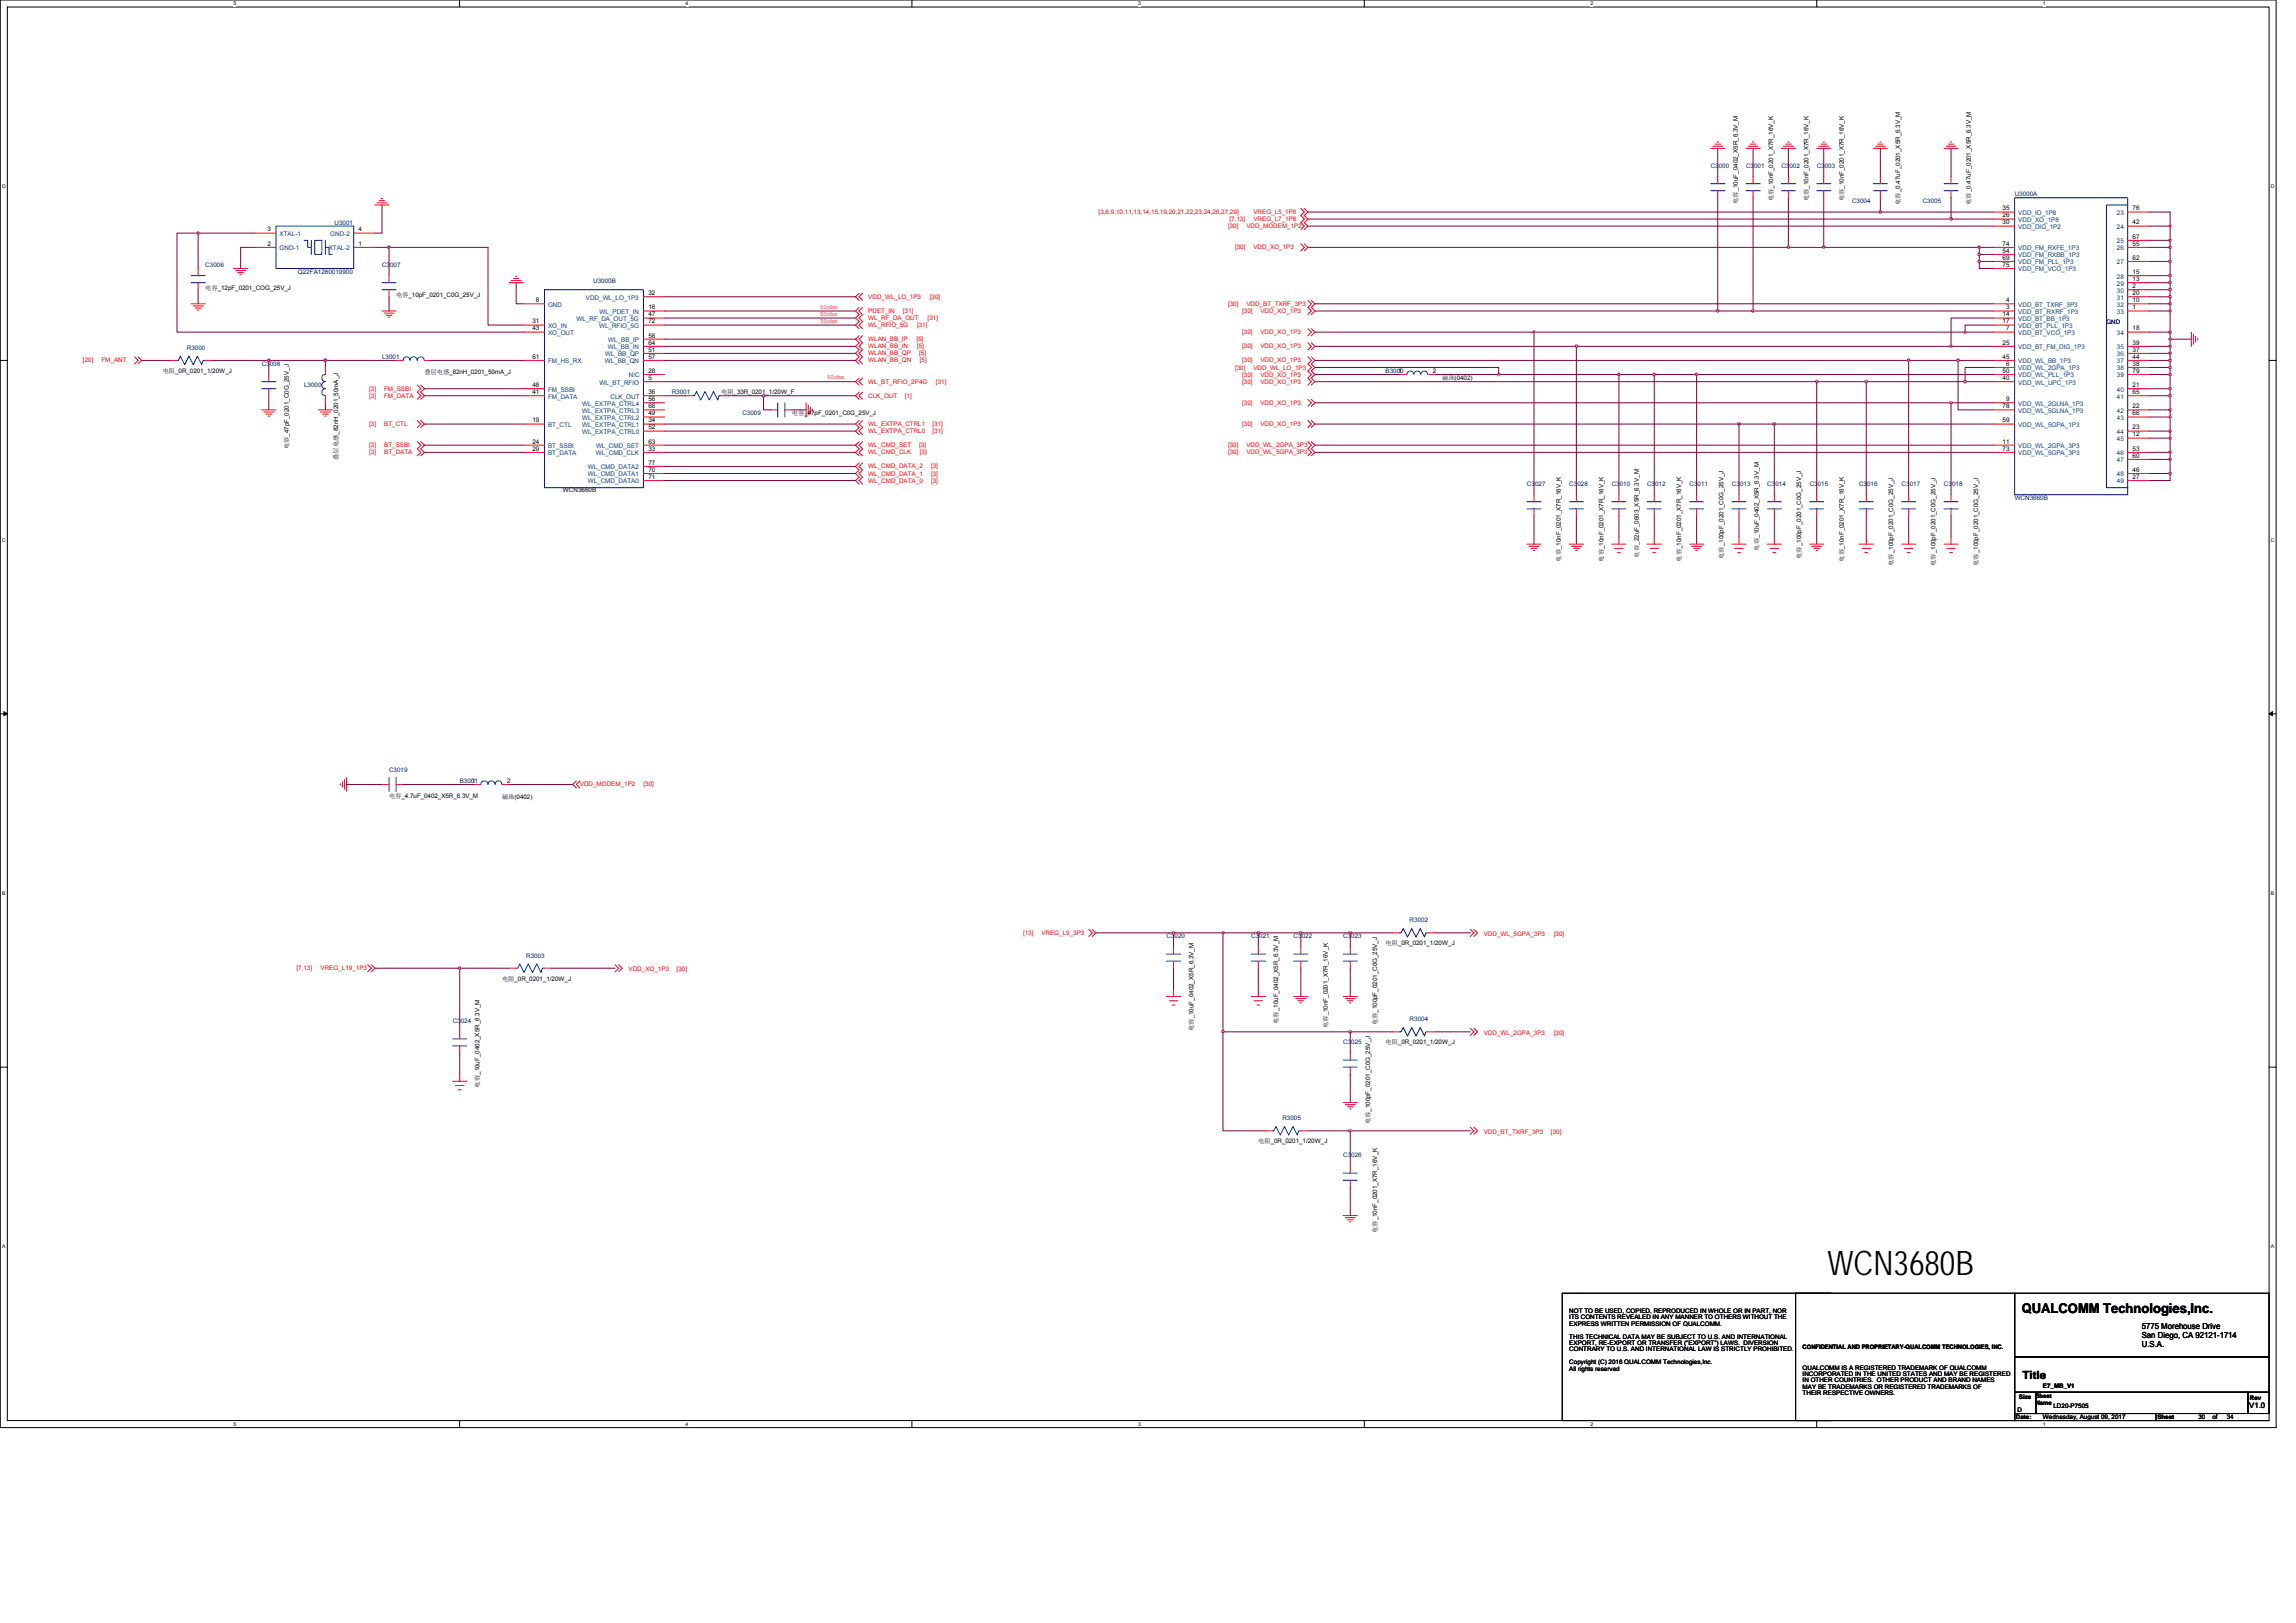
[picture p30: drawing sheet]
<svg xmlns="http://www.w3.org/2000/svg" width="297mm" height="210mm" viewBox="0 0 297 210" stroke-linecap="round" stroke-linejoin="round" font-family="sans-serif">
<defs><g id="words">
<text font-size="4.4" x="236.4" y="165">WCN3680B</text>
<text font-size="1.7" x="261.6" y="169.9">QUALCOMM Technologies,Inc.</text>
<text font-size="1.5" x="261.6" y="178.4">Title</text>
<g font-size="1.1">
<text x="277.1" y="172">5775 Morehouse Drive</text>
<text x="277.1" y="173.1">San Diego, CA 92121-1714</text>
<text x="277.1" y="174.2">U.S.A.</text>
</g>
<text font-size="1" x="291" y="182.2">V1.0</text>
<g font-size=".8" fill="#000080">
<text x="221.3" y="21.7">C3000</text>
<text x="225.9" y="21.7">C3001</text>
<text x="230.5" y="21.7">C3002</text>
<text x="235" y="21.7">C3003</text>
<text x="43.3" y="29.1">U3001</text>
<text x="239.6" y="26.3">C3004</text>
<text x="248.7" y="26.3">C3005</text>
<text x="260.6" y="25.4">U3000A</text>
<text x="26.6" y="34.5">C3006</text>
<text x="38.5" y="35.5">Q22FA1280019900</text>
<text x="49.4" y="34.5">C3007</text>
<text x="76.7" y="36.6">U3000B</text>
<text x="24.2" y="45.3">R3000</text>
<text x="33.9" y="47.3">C3008</text>
<text x="49.4" y="46.4">L3001</text>
<text x="39.3" y="50.1">L3000</text>
<text x="86.9" y="51">R3001</text>
<text x="96.1" y="53.7">C3009</text>
<text x="179.3" y="48.3">B3000</text>
<text x="197.5" y="62.9">C3027</text>
<text x="203" y="62.9">C3028</text>
<text x="208.5" y="62.9">C3010</text>
<text x="213.1" y="62.9">C3012</text>
<text x="218.6" y="62.9">C3011</text>
<text x="224.1" y="62.9">C3013</text>
<text x="228.6" y="62.9">C3014</text>
<text x="234.1" y="62.9">C3015</text>
<text x="240.5" y="62.9">C3016</text>
<text x="246" y="62.9">C3017</text>
<text x="251.5" y="62.9">C3018</text>
<text x="260.6" y="64.7">WCN3660B</text>
<text x="50.3" y="99.9">C3019</text>
<text x="59.5" y="101.3">B3001</text>
<text x="182.4" y="119.3">R3002</text>
<text x="68.1" y="123.9">R3003</text>
<text x="150.9" y="121.4">C3020</text>
<text x="161.9" y="121.4">C3021</text>
<text x="167.4" y="121.4">C3022</text>
<text x="173.8" y="121.4">C3023</text>
<text x="58.6" y="132.4">C3024</text>
<text x="173.8" y="135.1">C3025</text>
<text x="182.4" y="132.1">R3004</text>
<text x="165.9" y="144.9">R3005</text>
<text x="173.8" y="149.8">C3026</text>
</g>
<g font-size=".8">
<text x="34.6" y="30">3</text>
<text x="46.4" y="30">4</text>
<text x="224.8" y="26.4" transform="rotate(-90 224.8 26.4)">电容_10uF_0402_X5R_6.3V_M</text>
<text x="229.4" y="26.1" transform="rotate(-90 229.4 26.1)">电容_10nF_0201_X7R_16V_K</text>
<text x="234" y="26.1" transform="rotate(-90 234 26.1)">电容_10nF_0201_X7R_16V_K</text>
<text x="238.5" y="26.1" transform="rotate(-90 238.5 26.1)">电容_10nF_0201_X7R_16V_K</text>
<text x="245.8" y="26.5" transform="rotate(-90 245.8 26.5)">电容_0.47uF_0201_X5R_6.3V_M</text>
<text x="255" y="26.5" transform="rotate(-90 255 26.5)">电容_0.47uF_0201_X5R_6.3V_M</text>
<text x="259.1" y="28.1">26</text>
<text x="259.1" y="29">30</text>
<text x="259.1" y="27.2">35</text>
<text x="275.9" y="29">42</text>
<text x="275.9" y="27.2">76</text>
<text x="34.6" y="31.8">2</text>
<text x="46.4" y="31.8">1</text>
<text x="259.1" y="32.7">54</text>
<text x="259.1" y="33.6">69</text>
<text x="259.1" y="31.8">74</text>
<text x="259.1" y="34.5">75</text>
<text x="275.9" y="35.5">15</text>
<text x="275.9" y="31.8">55</text>
<text x="275.9" y="33.6">62</text>
<text x="275.9" y="30.9">67</text>
<text x="26.6" y="37.5">电容_12pF_0201_COG_25V_J</text>
<text x="51.2" y="38.4">电容_10pF_0201_C0G_25V_J</text>
<text x="68.9" y="41.8">31</text>
<text x="69.3" y="39.1">8</text>
<text x="83.9" y="40.9">47</text>
<text x="83.9" y="40">16</text>
<text x="83.9" y="41.8">72</text>
<text x="83.9" y="38.2">32</text>
<text x="259.1" y="40.9">14</text>
<text x="259.1" y="41.8">17</text>
<text x="259.5" y="40">3</text>
<text x="259.5" y="39.1">4</text>
<text x="275.9" y="40">1</text>
<text x="275.9" y="37.3">2</text>
<text x="275.9" y="39.1">10</text>
<text x="275.9" y="36.4">13</text>
<text x="275.9" y="38.2">20</text>
<text x="68.9" y="42.8">43</text>
<text x="68.9" y="46.4">61</text>
<text x="83.9" y="43.7">58</text>
<text x="83.9" y="46.4">57</text>
<text x="83.9" y="45.5">51</text>
<text x="83.9" y="44.6">64</text>
<text x="259.1" y="44.6">25</text>
<text x="259.1" y="46.4">45</text>
<text x="259.5" y="47.3">6</text>
<text x="259.5" y="42.8">7</text>
<text x="275.9" y="42.8">18</text>
<text x="275.9" y="45.5">37</text>
<text x="275.9" y="47.3">38</text>
<text x="275.9" y="44.6">39</text>
<text x="275.9" y="46.4">44</text>
<text x="21.1" y="48.3">电阻_0R_0201_1/20W_J</text>
<text x="54.9" y="48.5">叠层电感_82nH_0201_50mA_J</text>
<text x="68.9" y="51">41</text>
<text x="68.9" y="50.1">48</text>
<text x="83.9" y="49.2">5</text>
<text x="83.9" y="53.7">49</text>
<text x="83.9" y="51.9">56</text>
<text x="83.9" y="52.8">68</text>
<text x="83.9" y="51">36</text>
<text x="83.9" y="48.2">28</text>
<text x="93.3" y="51">电阻_33R_0201_1/20W_F</text>
<text x="102.4" y="53.7">电容_47pF_0201_C0G_25V_J</text>
<text x="180.9" y="48.2">1</text>
<text x="185.4" y="48.2">2</text>
<text x="186.6" y="49.2">磁珠(0402)</text>
<text x="259.1" y="49.2">40</text>
<text x="259.1" y="48.2">50</text>
<text x="259.1" y="52.8">78</text>
<text x="259.5" y="51.9">9</text>
<text x="275.9" y="50.1">21</text>
<text x="275.9" y="52.8">22</text>
<text x="275.9" y="51">65</text>
<text x="275.9" y="53.7">66</text>
<text x="275.9" y="48.2">79</text>
<text x="37.4" y="58.1" transform="rotate(-90 37.4 58.1)">电容_47pF_0201_C0G_25V_J</text>
<text x="43.7" y="59.5" transform="rotate(-90 43.7 59.5)">叠层电感_82nH_0201_50mA_J</text>
<text x="68.9" y="54.7">19</text>
<text x="68.9" y="57.4">24</text>
<text x="68.9" y="58.3">29</text>
<text x="83.9" y="54.7">34</text>
<text x="83.9" y="55.6">52</text>
<text x="83.9" y="57.4">63</text>
<text x="83.9" y="58.3">33</text>
<text x="259.1" y="57.4">11</text>
<text x="259.1" y="54.7">59</text>
<text x="259.1" y="58.3">73</text>
<text x="275.9" y="56.5">12</text>
<text x="275.9" y="55.6">23</text>
<text x="275.9" y="58.3">53</text>
<text x="275.9" y="59.2">60</text>
<text x="72.8" y="63.6">WCN3660B</text>
<text x="83.9" y="61">70</text>
<text x="83.9" y="62">71</text>
<text x="83.9" y="60.1">77</text>
<text x="275.9" y="62">27</text>
<text x="275.9" y="61">46</text>
<text x="227.5" y="71.2" transform="rotate(-90 227.5 71.2)">电容_10uF_0402_X5R_6.3V_M</text>
<text x="201.9" y="72.7" transform="rotate(-90 201.9 72.7)">电容_10nF_0201_X7R_16V_K</text>
<text x="207.4" y="72.7" transform="rotate(-90 207.4 72.7)">电容_10nF_0201_X7R_16V_K</text>
<text x="212" y="72.1" transform="rotate(-90 212 72.1)">电容_22uF_0603_X5R_6.3V_M</text>
<text x="217.5" y="72.7" transform="rotate(-90 217.5 72.7)">电容_10nF_0201_X7R_16V_K</text>
<text x="223" y="72.3" transform="rotate(-90 223 72.3)">电容_100pF_0201_C0G_25V_J</text>
<text x="233" y="72.3" transform="rotate(-90 233 72.3)">电容_100pF_0201_C0G_25V_J</text>
<text x="238.5" y="72.7" transform="rotate(-90 238.5 72.7)">电容_10nF_0201_X7R_16V_K</text>
<text x="244.9" y="73.2" transform="rotate(-90 244.9 73.2)">电容_100pF_0201_C0G_25V_J</text>
<text x="250.4" y="73.2" transform="rotate(-90 250.4 73.2)">电容_100pF_0201_C0G_25V_J</text>
<text x="255.9" y="73.2" transform="rotate(-90 255.9 73.2)">电容_100pF_0201_C0G_25V_J</text>
<text x="61.1" y="101.3">1</text>
<text x="65.6" y="101.3">2</text>
<text x="50.3" y="103.2">电容_4.7uF_0402_X5R_6.3V_M</text>
<text x="65" y="103.3">磁珠(0402)</text>
<text x="179.3" y="122.3">电阻_0R_0201_1/20W_J</text>
<text x="65" y="126.9">电阻_0R_0201_1/20W_J</text>
<text x="154.4" y="133.4" transform="rotate(-90 154.4 133.4)">电容_10uF_0402_X5R_6.3V_M</text>
<text x="165.4" y="132.5" transform="rotate(-90 165.4 132.5)">电容_10uF_0402_X5R_6.3V_M</text>
<text x="171.8" y="133" transform="rotate(-90 171.8 133)">电容_10nF_0201_X7R_16V_K</text>
<text x="178.2" y="132.7" transform="rotate(-90 178.2 132.7)">电容_100pF_0201_C0G_25V_J</text>
<text x="179.3" y="135.1">电阻_0R_0201_1/20W_J</text>
<text x="62" y="140.7" transform="rotate(-90 62 140.7)">电容_10uF_0402_X5R_6.3V_M</text>
<text x="162.8" y="147.9">电阻_0R_0201_1/20W_J</text>
<text x="177.2" y="145.5" transform="rotate(-90 177.2 145.5)">电容_100pF_0201_C0G_25V_J</text>
<text x="178.2" y="159.6" transform="rotate(-90 178.2 159.6)">电容_10nF_0201_X7R_16V_K</text>
<text x="203" y="169.9">NOT TO BE USED, COPIED, REPRODUCED IN WHOLE OR IN PART, NOR</text>
<text x="203" y="170.7">ITS CONTENTS REVEALED IN ANY MANNER TO OTHERS WITHOUT THE</text>
<text x="203" y="171.5">EXPRESS WRITTEN PERMISSION OF QUALCOMM.</text>
<text x="203" y="173.2">THIS TECHNICAL DATA MAY BE SUBJECT TO U.S. AND INTERNATIONAL</text>
<text x="203" y="174">EXPORT, RE-EXPORT OR TRANSFER (&quot;EXPORT&quot;) LAWS. DIVERSION</text>
<text x="203" y="174.8">CONTRARY TO U.S. AND INTERNATIONAL LAW IS STRICTLY PROHIBITED.</text>
<text x="203" y="176.5">Copyright (C) 2016 QUALCOMM Technologies,Inc.</text>
<text x="203" y="177.3">All rights reserved</text>
<text x="233.2" y="174.5">CONFIDENTIAL AND PROPRIETARY-QUALCOMM TECHNOLOGIES, INC.</text>
<text x="233.2" y="177.2">QUALCOMM IS A REGISTERED TRADEMARK OF QUALCOMM</text>
<text x="233.2" y="178">INCORPORATED IN THE UNITED STATES AND MAY BE REGISTERED</text>
<text x="233.2" y="178.8">IN OTHER COUNTRIES. OTHER PRODUCT AND BRAND NAMES</text>
<text x="233.2" y="179.7">MAY BE TRADEMARKS OR REGISTERED TRADEMARKS OF</text>
<text x="264.3" y="179.5">E7_MB_V1</text>
<text x="233.2" y="180.5">THEIR RESPECTIVE OWNERS.</text>
<text x="260.8" y="183.6">Date:</text>
<text x="261" y="182.7">D</text>
<text x="261.2" y="181">Size</text>
<text x="263.4" y="180.9">Sheet</text>
<text x="263.4" y="181.7">Name</text>
<text x="264.3" y="183.6">Wednesday, August 09, 2017</text>
<text x="265.7" y="182.2">LD20-P7505</text>
<text x="279.1" y="183.6">Sheet</text>
<text x="284.4" y="183.6">30</text>
<text x="286.2" y="183.6">of</text>
<text x="288.1" y="183.6">34</text>
<text x="291.1" y="181.1">Rev</text>
</g>
<g font-size=".8" fill="#f00">
<text x="142.1" y="27.7">[3,6,9,10,11,13,14,15,19,20,21,22,23,24,26,27,29]</text>
<text x="158.9" y="29.5">[30]</text>
<text x="159" y="28.6">[7,13]</text>
<text x="161.2" y="29.5">VDD_MODEM_1P2</text>
<text x="162.2" y="27.7">VREG_L5_1P8</text>
<text x="162.2" y="28.6">VREG_L7_1P8</text>
<text x="159.8" y="32.3">[30]</text>
<text x="162.2" y="32.3">VDD_XO_1P3</text>
<text x="106.1" y="40.9">50ohm</text>
<text x="106.1" y="39.9">50ohm</text>
<text x="106.1" y="41.8">50ohm</text>
<text x="112.3" y="38.7">VDD_WL_LO_1P3</text>
<text x="112.3" y="40.5">PDET_IN</text>
<text x="112.3" y="41.4">WL_RF_DA_OUT</text>
<text x="116.8" y="40.5">[31]</text>
<text x="120" y="41.4">[31]</text>
<text x="120.3" y="38.7">[30]</text>
<text x="158.9" y="39.6">[30]</text>
<text x="160.7" y="40.5">[30]</text>
<text x="161.2" y="39.6">VDD_BT_TXRF_3P3</text>
<text x="163.1" y="40.5">VDD_XO_1P3</text>
<text x="10.7" y="46.9">[20]</text>
<text x="13.1" y="46.9">FM_ANT</text>
<text x="112.3" y="42.3">WL_RFIO_5G</text>
<text x="112.3" y="44.2">WLAN_BB_IP</text>
<text x="112.3" y="45.1">WLAN_BB_IN</text>
<text x="112.3" y="46">WLAN_BB_QP</text>
<text x="112.3" y="46.9">WLAN_BB_QN</text>
<text x="118.6" y="44.2">[5]</text>
<text x="118.6" y="45.1">[5]</text>
<text x="118.6" y="42.3">[31]</text>
<text x="118.9" y="46">[5]</text>
<text x="119" y="46.9">[5]</text>
<text x="159.8" y="47.8">[30]</text>
<text x="160.7" y="43.2">[30]</text>
<text x="160.7" y="45.1">[30]</text>
<text x="160.7" y="46.9">[30]</text>
<text x="162.2" y="47.8">VDD_WL_LO_1P3</text>
<text x="163.1" y="43.2">VDD_XO_1P3</text>
<text x="163.1" y="45.1">VDD_XO_1P3</text>
<text x="163.1" y="46.9">VDD_XO_1P3</text>
<text x="47.8" y="50.5">[3]</text>
<text x="47.8" y="51.5">[3]</text>
<text x="49.7" y="50.5">FM_SSBI</text>
<text x="49.7" y="51.5">FM_DATA</text>
<text x="107" y="49.1">50ohm</text>
<text x="112.3" y="49.6">WL_BT_RFIO_2P4G</text>
<text x="112.3" y="51.5">CLK_OUT</text>
<text x="117.1" y="51.5">[1]</text>
<text x="121.1" y="49.6">[31]</text>
<text x="160.7" y="49.6">[30]</text>
<text x="160.7" y="48.7">[30]</text>
<text x="160.7" y="52.4">[30]</text>
<text x="163.1" y="49.6">VDD_XO_1P3</text>
<text x="163.1" y="48.7">VDD_XO_1P3</text>
<text x="163.1" y="52.4">VDD_XO_1P3</text>
<text x="47.8" y="55.1">[3]</text>
<text x="47.8" y="57.9">[3]</text>
<text x="47.8" y="58.8">[3]</text>
<text x="49.7" y="55.1">BT_CTL</text>
<text x="49.7" y="57.9">BT_SSBI</text>
<text x="49.7" y="58.8">BT_DATA</text>
<text x="112.3" y="55.1">WL_EXTPA_CTRL1</text>
<text x="112.3" y="56">WL_EXTPA_CTRL0</text>
<text x="112.3" y="57.9">WL_CMD_SET</text>
<text x="112.3" y="58.8">WL_CMD_CLK</text>
<text x="118.9" y="57.9">[3]</text>
<text x="119" y="58.8">[3]</text>
<text x="120.6" y="55.1">[31]</text>
<text x="120.6" y="56">[31]</text>
<text x="158.9" y="57.9">[30]</text>
<text x="158.9" y="58.8">[30]</text>
<text x="160.7" y="55.1">[30]</text>
<text x="161.2" y="57.9">VDD_WL_2GPA_3P3</text>
<text x="161.2" y="58.8">VDD_WL_5GPA_3P3</text>
<text x="163.1" y="55.1">VDD_XO_1P3</text>
<text x="112.3" y="60.6">WL_CMD_DATA_2</text>
<text x="112.3" y="61.5">WL_CMD_DATA_1</text>
<text x="112.3" y="62.4">WL_CMD_DATA_0</text>
<text x="120.5" y="60.6">[3]</text>
<text x="120.5" y="61.5">[3]</text>
<text x="120.5" y="62.4">[3]</text>
<text x="75" y="101.7">VDD_MODEM_1P2</text>
<text x="83.2" y="101.7">[30]</text>
<text x="38.4" y="125.5">[7,13]</text>
<text x="41.5" y="125.5">VREG_L19_1P3</text>
<text x="81.3" y="125.6">VDD_XO_1P3</text>
<text x="87.5" y="125.6">[30]</text>
<text x="132.4" y="121">[13]</text>
<text x="134.7" y="121">VREG_L9_3P3</text>
<text x="192" y="121.1">VDD_WL_5GPA_3P3</text>
<text x="201" y="121.1">[30]</text>
<text x="192" y="133.9">VDD_WL_2GPA_3P3</text>
<text x="201" y="133.9">[30]</text>
<text x="192" y="146.7">VDD_BT_TXRF_3P3</text>
<text x="200.7" y="146.7">[30]</text>
</g>
<g font-size=".8" fill="#004080">
<text x="261.1" y="28.7">VDD_XO_1P8</text>
<text x="261.1" y="29.6">VDD_DIG_1P2</text>
<text x="261.1" y="27.8">VDD_IO_1P8</text>
<text x="273.9" y="29.6">24</text>
<text x="273.9" y="27.8">23</text>
<text x="36.2" y="32.4">GND-1</text>
<text x="36.2" y="30.5">XTAL-1</text>
<text x="42.5" y="32.4">XTAL-2</text>
<text x="42.7" y="30.5">GND-2</text>
<text x="261.1" y="33.3">VDD_FM_RXBB_1P3</text>
<text x="261.1" y="34.2">VDD_FM_PLL_1P3</text>
<text x="261.1" y="32.4">VDD_FM_RXFE_1P3</text>
<text x="261.1" y="35.1">VDD_FM_VCO_1P3</text>
<text x="273.9" y="32.4">26</text>
<text x="273.9" y="34.2">27</text>
<text x="273.9" y="31.5">25</text>
<text x="70.9" y="39.7">GND</text>
<text x="74.6" y="41.5">WL_RF_DA_OUT_5G</text>
<text x="75.8" y="38.8">VDD_WL_LO_1P3</text>
<text x="77.6" y="40.6">WL_PDET_IN</text>
<text x="261.1" y="40.6">VDD_BT_RXRF_1P3</text>
<text x="261.1" y="39.7">VDD_BT_TXRF_3P3</text>
<text x="261.1" y="41.5">VDD_BT_BB_1P3</text>
<text x="273.9" y="40.6">33</text>
<text x="273.9" y="37.9">30</text>
<text x="273.9" y="39.7">32</text>
<text x="273.9" y="37">29</text>
<text x="273.9" y="36">28</text>
<text x="273.9" y="38.8">31</text>
<text x="70.9" y="42.4">XO_IN</text>
<text x="70.9" y="43.3">XO_OUT</text>
<text x="70.9" y="47">FM_HS_RX</text>
<text x="77.5" y="42.4">WL_RFIO_5G</text>
<text x="78.2" y="47">WL_BB_QN</text>
<text x="78.3" y="46.1">WL_BB_QP</text>
<text x="78.7" y="45.2">WL_BB_IN</text>
<text x="78.7" y="44.3">WL_BB_IP</text>
<text x="261.1" y="47.9">VDD_WL_2GPA_1P3</text>
<text x="261.1" y="43.3">VDD_BT_VCO_1P3</text>
<text x="261.1" y="42.4">VDD_BT_PLL_1P3</text>
<text x="261.1" y="45.2">VDD_BT_FM_DIG_1P3</text>
<text x="261.1" y="47">VDD_WL_BB_1P3</text>
<text x="273.9" y="43.3">34</text>
<text x="273.9" y="46.1">36</text>
<text x="273.9" y="47.9">38</text>
<text x="273.9" y="45.2">35</text>
<text x="273.9" y="47">37</text>
<text x="70.9" y="51.6">FM_DATA</text>
<text x="70.9" y="50.7">FM_SSBI</text>
<text x="75.3" y="52.5">WL_EXTPA_CTRL4</text>
<text x="75.3" y="53.4">WL_EXTPA_CTRL3</text>
<text x="77.6" y="49.8">WL_BT_RFIO</text>
<text x="79" y="51.6">CLK_OUT</text>
<text x="81.4" y="48.8">N/C</text>
<text x="261.1" y="52.5">VDD_WL_2GLNA_1P3</text>
<text x="261.1" y="49.8">VDD_WL_UPC_1P3</text>
<text x="261.1" y="48.8">VDD_WL_PLL_1P3</text>
<text x="261.1" y="53.4">VDD_WL_5GLNA_1P3</text>
<text x="273.9" y="50.7">40</text>
<text x="273.9" y="53.4">42</text>
<text x="273.9" y="51.6">41</text>
<text x="273.9" y="48.8">39</text>
<text x="70.9" y="55.2">BT_CTL</text>
<text x="70.9" y="58">BT_SSBI</text>
<text x="70.9" y="58.9">BT_DATA</text>
<text x="75.3" y="55.2">WL_EXTPA_CTRL1</text>
<text x="75.3" y="54.3">WL_EXTPA_CTRL2</text>
<text x="75.3" y="56.2">WL_EXTPA_CTRL0</text>
<text x="77.1" y="58.9">WL_CMD_CLK</text>
<text x="77.1" y="58">WL_CMD_SET</text>
<text x="261.1" y="58">VDD_WL_2GPA_3P3</text>
<text x="261.1" y="55.2">VDD_WL_5GPA_1P3</text>
<text x="261.1" y="58.9">VDD_WL_5GPA_3P3</text>
<text x="273.9" y="57.1">45</text>
<text x="273.9" y="56.2">44</text>
<text x="273.9" y="58.9">46</text>
<text x="273.9" y="59.8">47</text>
<text x="273.9" y="54.3">43</text>
<text x="76" y="61.6">WL_CMD_DATA1</text>
<text x="76" y="62.5">WL_CMD_DATA0</text>
<text x="76" y="60.7">WL_CMD_DATA2</text>
<text x="273.9" y="62.5">49</text>
<text x="273.9" y="61.6">48</text>
</g>
<text font-size=".8" fill="#00f" x="272.5" y="41.9">GND</text>
<g font-size=".7">
<text x="30.2" y=".7">5</text>
<text x="88.7" y=".7">4</text>
<text x="147.2" y=".7">3</text>
<text x="205.8" y=".7">2</text>
<text x="264.3" y=".7">1</text>
<text x=".3" y="24.4">D</text>
<text x="293.8" y="24.4">D</text>
<text x=".3" y="70.1">C</text>
<text x="293.8" y="70.1">C</text>
<text x=".3" y="115.8">B</text>
<text x="293.8" y="115.8">B</text>
<text x=".3" y="161.5">A</text>
<text x="293.8" y="161.5">A</text>
<text x="30.2" y="184.5">5</text>
<text x="88.7" y="184.5">4</text>
<text x="147.2" y="184.5">3</text>
<text x="205.8" y="184.5">2</text>
<text x="264.3" y="184.5">1</text>
</g>
</g></defs>
<path d="M0 0h294.5v184.7h-294.5zM.9 .9h292.7v182.9h-292.7z" fill="none" stroke="#000" stroke-width=".13"/>
<g fill="#fff">
<path d="M30.2 .1h.4v.7h-.4z"/>
<path d="M30.2 183.9h.4v.7h-.4z"/>
</g>
<path d="M59.5 0v.9M59.5 183.8v.9" fill="none" stroke="#000" stroke-width=".13"/>
<g fill="#fff">
<path d="M88.7 .1h.4v.7h-.4z"/>
<path d="M88.7 183.9h.4v.7h-.4z"/>
</g>
<path d="M118 0v.9M118 183.8v.9" fill="none" stroke="#000" stroke-width=".13"/>
<g fill="#fff">
<path d="M147.2 .1h.4v.7h-.4z"/>
<path d="M147.2 183.9h.4v.7h-.4z"/>
</g>
<path d="M176.5 0v.9M176.5 183.8v.9" fill="none" stroke="#000" stroke-width=".13"/>
<g fill="#fff">
<path d="M205.8 .1h.3v.7h-.3z"/>
<path d="M205.8 183.9h.3v.7h-.3z"/>
</g>
<path d="M235 0v.9M235 183.8v.9" fill="none" stroke="#000" stroke-width=".13"/>
<g fill="#fff">
<path d="M264.3 .1h.3v.7h-.3z"/>
<path d="M264.3 183.9h.3v.7h-.3z"/>
<path d="M.3 23.8h.4v.7h-.4z"/>
<path d="M293.8 23.8h.5v.7h-.5z"/>
<path d="M.3 69.5h.4v.7h-.4z"/>
<path d="M293.8 69.5h.5v.7h-.5z"/>
</g>
<path d="M0 46.6h.9M293.6 46.6h.9" fill="none" stroke="#000" stroke-width=".13"/>
<g fill="#fff">
<path d="M.3 115.2h.4v.8h-.4z"/>
<path d="M293.8 115.2h.4v.8h-.4z"/>
</g>
<path d="M0 92.4h.9M293.6 92.4h.9" fill="none" stroke="#000" stroke-width=".13"/>
<path d="M.5 92.1l.4 .3-.4 .2zM293.6 92.4l.4-.3v.5z" fill="#000" stroke="#000" stroke-width=".13"/>
<g fill="#fff">
<path d="M.3 160.9h.4v.8h-.4z"/>
<path d="M293.8 160.9h.4v.8h-.4z"/>
</g>
<path d="M0 138.1h.9M293.6 138.1h.9M232.3 167.3h28.3v16.5h-28.3zM236.9 167.3h-34.8v16.5h34.8M260.6 167.3h33v8.3h-33zM260.6 175.6h33v4.5h-33zM260.6 180.1h2.8v2.8h-2.8zM260.6 182.9h18.3v.9h-18.3zM263.4 180.1h27.4v2.8h-27.4zM278.9 183.8h14.7M290.8 180.1h2.8v2.8h-2.8z" fill="none" stroke="#000" stroke-width=".13"/>
<g fill="none" stroke="#f00" stroke-width=".13">
<path d="M221.3 19.2h1.9M221.6 18.9h1.3M221.9 18.6h.7M222.1 18.4h.2M225.9 19.2h1.8M226.2 18.9h1.3M226.4 18.6h.8M226.7 18.4h.2M230.5 19.2h1.8M230.7 18.9h1.3M231 18.6h.8M231.3 18.4h.2"/>
<path d="M235 19.2h1.9M235.3 18.9h1.3M235.6 18.6h.7M235.9 18.4h.1M242.4 19.2h1.8M242.6 18.9h1.3M242.9 18.6h.7M243.2 18.4h.2M251.5 19.2h1.8M251.8 18.9h1.2M252 18.6h.8M252.3 18.4h.2"/>
<path d="M24.7 39.3h1.9M25 39.6h1.3M25.3 39.9h.7M25.6 34.7v1M25.6 36.6v.9M30.2 34.7h1.8M30.5 35h1.3M30.8 35.3h.7M31 35.6h.2M33 32h2.7M33 30.2h2.7M45.8 32h2.7"/>
<path d="M45.8 30.2h2.7M48.5 26.5h1.8M48.8 26.2h1.3M49 26h.8M49.3 25.7h.2M50.3 35.7v.9M50.3 37.5v.9M65.9 36.6h1.8M66.1 36.3h1.3M66.4 36h.8M66.7 35.8h.2M67.7 39.3h2.7"/>
<path d="M83.2 38.4h2.8M111.1 38l-.4 .4 .4 .5M111.1 39.8l-.4 .4 .4 .5-.4 .4 .4 .5-.4 .5 .4 .4M111.6 38l-.5 .4 .5 .5M111.6 39.8l-.5 .4 .5 .5-.5 .4 .5 .5-.5 .5 .5 .4M168.3 27l.4 .4-.4 .5 .4 .4-.4 .5 .4 .5-.4 .4M168.3 31.5l.4 .5-.4 .4M168.7 27l.5 .4-.5 .5 .5 .4-.5 .5 .5 .5-.5 .4M168.7 31.5l.5 .5-.5 .4M169.2 38.9l.4 .4-.4 .5 .4 .4-.4 .5M169.6 38.9l.5 .4-.5 .5 .5 .4-.5 .5M222.2 22.9v.9"/>
<path d="M222.2 24.7v.9M226.8 22.9v.9M226.8 24.7v.9M231.4 22.9v.9M231.4 24.7v.9M235.9 22.9v.9M235.9 24.7v.9M243.3 24.7v.9M243.3 22.9v.9M252.4 24.7v.9M252.4 22.9v.9M257.9 39.3h2.7"/>
<path d="M257.9 28.3h2.7M257.9 29.3h2.7M257.9 27.4h2.7M257.9 32.9h2.7M257.9 33.8h2.7M257.9 32h2.7M257.9 34.7h2.7M275.3 37.5h2.7M275.3 39.3h2.7M275.3 36.6h2.7M275.3 35.7h2.7M275.3 38.4h2.7"/>
<path d="M275.3 29.3h2.7M275.3 32h2.7M275.3 33.8h2.7M275.3 31.1h2.7M275.3 27.4h2.7M17.4 46.2l.5 .4-.5 .5M17.9 46.2l.4 .4-.4 .5M22 46.6h.9M25.5 40.1h.2M26.6 46.6h.9M33.9 53h1.8M34.1 53.3h1.3"/>
<path d="M34.4 53.6h.8M34.7 53.8h.2M34.8 48.5v.9M34.8 50.3v.9M41.2 53h1.8M41.5 53.3h1.2M41.7 53.6h.8M42 53.8h.2M42.1 51.2v.9M42.1 47.5v1M49.4 40.2h1.8M49.7 40.5h1.3"/>
<path d="M50 40.8h.7M50.2 41h.2M51.2 46.6h1M54 49.8l.4 .5-.4 .4 .4 .5-.4 .5M54 54.4l.4 .5-.4 .4M54 57.1l.4 .5-.4 .5 .4 .4-.4 .5M54.4 49.8l.5 .5-.5 .4 .5 .5-.5 .5M54.4 54.4l.5 .5-.5 .4M54.4 57.1l.5 .5-.5 .5 .5 .4-.5 .5M54.9 46.6h.9M67.7 54.9h2.7M67.7 57.6h2.7"/>
<path d="M67.7 58.5h2.7M67.7 42.1h2.7M67.7 51.2h2.7M67.7 43h2.7M67.7 50.3h2.7M67.7 46.6h2.7M83.2 49.4h2.8M83.2 40.2h2.8M83.2 48.5h2.8M83.2 58.5h2.8M83.2 54.9h2.8M83.2 51.2h2.8"/>
<path d="M83.2 41.1h2.8M83.2 54h2.8M83.2 45.7h2.8M83.2 55.8h2.8M83.2 52.1h2.8M83.2 46.6h2.8M83.2 43.9h2.8M83.2 57.6h2.8M83.2 44.8h2.8M83.2 53h2.8M83.2 42.1h2.8M88.7 51.2h.9"/>
<path d="M93.3 51.2h.9M99.7 53h.9M101.5 53h.9M104.3 52.1v1.9M104.6 52.4v1.3M104.8 52.7v.7M105.1 52.9v.2M111.1 43.4l-.4 .5 .4 .4-.4 .5 .4 .5-.4 .4 .4 .5-.4 .4 .4 .5M111.1 48.9l-.4 .5 .4 .4M111.1 54.4l-.4 .5 .4 .4-.4 .5 .4 .4M111.1 57.1l-.4 .5 .4 .5-.4 .4 .4 .5M111.1 59.9l-.4 .4 .4 .5-.4 .5 .4 .4-.4 .5 .4 .4"/>
<path d="M111.1 50.7l-.4 .5 .4 .5M111.6 43.4l-.5 .5 .5 .4-.5 .5 .5 .5-.5 .4 .5 .5-.5 .4 .5 .5M111.6 48.9l-.5 .5 .5 .4M111.6 54.4l-.5 .5 .5 .4-.5 .5 .5 .4M111.6 57.1l-.5 .5 .5 .5-.5 .4 .5 .5M111.6 59.9l-.5 .4 .5 .5-.5 .5 .5 .4-.5 .5 .5 .4M111.6 50.7l-.5 .5 .5 .5M169.2 42.5l.4 .5-.4 .4M169.2 44.3l.4 .5-.4 .5M169.2 46.2l.4 .4-.4 .5 .4 .4-.4 .5 .4 .5-.4 .4 .4 .5-.4 .4M169.2 51.7l.4 .4-.4 .5M169.2 54.4l.4 .5-.4 .4"/>
<path d="M169.2 57.1l.4 .5-.4 .5 .4 .4-.4 .5M169.6 42.5l.5 .5-.5 .4M169.6 44.3l.5 .5-.5 .5M169.6 46.2l.5 .4-.5 .5 .5 .4-.5 .5 .5 .5-.5 .4 .5 .5-.5 .4M169.6 51.7l.5 .4-.5 .5M169.6 54.4l.5 .5-.5 .4M169.6 57.1l.5 .5-.5 .5 .5 .4-.5 .5M181.1 48.5h.9M184.7 48.5h.9M257.9 40.2h2.7M257.9 47.5h2.7M257.9 43h2.7"/>
<path d="M257.9 52.1h2.7M257.9 57.6h2.7M257.9 41.1h2.7M257.9 42.1h2.7M257.9 44.8h2.7M257.9 49.4h2.7M257.9 46.6h2.7M257.9 48.5h2.7M257.9 54.9h2.7M257.9 58.5h2.7M257.9 53h2.7M275.3 40.2h2.7"/>
<path d="M275.3 56.7h2.7M275.3 43h2.7M275.3 50.3h2.7M275.3 53h2.7M275.3 55.8h2.7M275.3 45.7h2.7M275.3 47.5h2.7M275.3 44.8h2.7M275.3 46.6h2.7M275.3 58.5h2.7M275.3 59.4h2.7M275.3 51.2h2.7"/>
<path d="M275.3 54h2.7M275.3 48.5h2.7M283.5 43v1.8M283.8 43.2v1.3M284.1 43.5v.8M284.3 43.8v.2M83.2 61.3h2.8M83.2 62.2h2.8M83.2 60.3h2.8M197.5 70.4h1.9M197.8 70.7h1.3M198.1 71h.7"/>
<path d="M198.4 71.2h.2M198.5 65.8v.9M198.5 64v.9M203 70.4h1.9M203.3 70.7h1.3M203.6 71h.7M203.9 71.2h.1M203.9 65.8v.9M203.9 64v.9M208.5 70.4h1.9M208.9 71h1.1M209.3 71.5h.3"/>
<path d="M209.4 64v.9M209.4 65.8v.9M209.4 69.5v.9M213.1 70.4h1.8M213.5 71h1.1M213.8 71.5h.4M214 65.8v.9M214 64v.9M214 69.5v.9M218.6 70.4h1.8M218.9 70.7h1.2M219.1 71h.8"/>
<path d="M219.4 71.2h.2M219.5 64v.9M219.5 65.8v.9M224.1 70.4h1.8M224.4 71h1.1M224.8 71.5h.4M225 64v.9M225 65.8v.9M225 69.5v.9M228.6 70.4h1.9M229 71h1.1M229.4 71.5h.3"/>
<path d="M229.5 64v.9M229.5 65.8v.9M229.5 69.5v.9M234.1 70.4h1.8M234.4 70.7h1.3M234.7 71h.7M234.9 71.2h.2M235 65.8v.9M235 64v.9M240.5 70.4h1.9M240.9 71h1.1M241.3 71.5h.3"/>
<path d="M241.4 64v.9M241.4 65.8v.9M241.4 69.5v.9M246 70.4h1.8M246.4 71h1.1M246.7 71.5h.4M246.9 64v.9M246.9 65.8v.9M246.9 69.5v.9M251.5 70.4h1.8M251.9 71h1.1M252.2 71.5h.4"/>
<path d="M252.4 64v.9M252.4 65.8v.9M252.4 69.5v.9M275.3 62.2h2.7M275.3 61.3h2.7M44 101.4v.2M44.3 101.1v.8M44.6 100.9v1.2M44.8 100.6v1.8M49.4 101.5h.9M51.2 101.5h1M61.3 101.5h.9"/>
<path d="M65 101.5h.9M74.6 101l-.5 .5 .5 .5M75 101l-.4 .5 .4 .5M47.6 124.8l.4 .5-.4 .4M48 124.8l.5 .5-.5 .4M58.6 139.9h1.8M59.5 133.5v.9M59.5 135.3v.9M59.5 139v.9M65.9 125.3h.9M70.4 125.3h.9M79.6 124.8l.4 .5-.4 .4"/>
<path d="M80 124.8l.5 .5-.5 .4M140.9 120.2l.4 .5-.4 .5M141.3 120.2l.5 .5-.5 .5M150.9 128.9h1.8M151.3 129.5h1.1M151.6 130h.4M151.8 128v.9M151.8 122.5v.9M151.8 124.4v.9M161.9 128.9h1.8M162.2 129.5h1.1M162.6 130h.4"/>
<path d="M162.8 128v.9M162.8 122.5v.9M162.8 124.4v.9M167.4 128.9h1.8M167.6 129.2h1.3M167.9 129.5h.8M168.2 129.8h.2M168.3 124.4v.9M168.3 122.5v.9M173.8 128.9h1.8M174.1 129.2h1.2M174.3 129.5h.7"/>
<path d="M174.6 129.8h.2M174.7 122.5v.9M174.7 124.4v.9M174.7 136.2v1M174.7 138.1v.9M180.2 120.7h.9M180.2 133.5h.9M184.7 120.7h.9M184.7 133.5h.9M190.2 120.2l.5 .5-.5 .5M190.2 133l.5 .5-.5 .5M190.7 120.2l.5 .5-.5 .5"/>
<path d="M190.7 133l.5 .5-.5 .5M58.9 140.4h1.1M59.3 141h.3M163.7 146.3h.9M168.3 146.3h.9M173.8 142.6h1.8M173.8 157.3h1.8M174.1 142.9h1.2M174.1 157.5h1.2M174.3 143.2h.7M174.3 157.8h.7M174.6 143.5h.2"/>
<path d="M174.6 158.1h.2M174.7 152.7v.9M174.7 150.9v.9M190.2 145.8l.5 .5-.5 .4M190.7 145.8l.5 .5-.5 .4"/>
</g>
<g fill="none" stroke="#00f" stroke-width=".13">
<path d="M24.7 35.7h1.9M24.7 36.6h1.9M25.6 35.7h.1M25.6 36.6h.1M35.7 29.3h10.1v5.4h-10.1zM39.3 31.1h.1M39.3 32.9h.1M39.3 31.1h.5v.9h.5M40.3 31.1v1.8M40.7 31.1h.9v1.8h-.9zM42.1 31.1v1.8M42.1 32h.5v.9h.4"/>
<path d="M43 31.1h.1M43 32.9h.1M49.4 36.6h1.8M49.4 37.5h1.8M50.3 36.6h.1M50.3 37.5h.1M70.4 37.5h12.8v25.6h-12.8zM221.3 23.8h1.9M221.3 24.7h1.9M222.2 23.8h.1M222.2 24.7h.1M225.9 23.8h1.8"/>
<path d="M225.9 24.7h1.8M226.8 23.8h.1M226.8 24.7h.1M230.5 23.8h1.8M230.5 24.7h1.8M231.4 23.8h.1M231.4 24.7h.1M235 23.8h1.9M235 24.7h1.9M235.9 23.8h.1M235.9 24.7h.1M242.4 24.7h1.8"/>
<path d="M242.4 23.8h1.8M243.3 24.7h.1M243.3 23.8h.1M251.5 24.7h1.8M251.5 23.8h1.8M252.4 24.7h.1M252.4 23.8h.1M260.6 25.6h14.7v38.4h-14.7zM275.3 26.5h-2.8v36.6h2.8M22.9 46.6h.2l.2-.5 .6 1.1 .5-1.1 .6 1.1 .5-1.1 .6 1.1 .2-.6h.3M22.9 46.6h.1M26.6 46.6h.1"/>
<path d="M33.9 49.4h1.8M33.9 50.3h1.8M34.8 49.4h.1M34.8 50.3h.1M42.1 50.3a.44 .44 0 0 0-.5 .4 .44 .44 0 0 0 .5 .5M42.1 49.4a.44 .44 0 0 0-.5 .4 .44 .44 0 0 0 .5 .5M42.1 48.5a.46 .46 0 0 0-.5 .4 .46 .46 0 0 0 .5 .5M42.1 48.5h.1M42.1 51.2h.1M52.2 46.6h.1M52.2 46.6a.44 .44 0 0 1 .4-.4 .44 .44 0 0 1 .4 .4M53.1 46.6a.46 .46 0 0 1 .4-.4 .46 .46 0 0 1 .5 .4 .46 .46 0 0 1 .4-.4 .46 .46 0 0 1 .5 .4"/>
<path d="M54.9 46.6h.1M89.6 51.2h.1M89.6 51.2h.2l.3-.5 .6 1.1 .5-1.1 .6 1.1 .5-1.1 .6 1.1 .1-.6h.3M93.3 51.2h.1M100.6 53h.1M100.6 52.1v1.9M101.5 52.1v1.9M101.5 53h.1M182 48.5h.1M182 48.4a.45 .45 0 0 1 .5-.4 .45 .45 0 0 1 .4 .4M182.9 48.4a.45 .45 0 0 1 .5-.4 .45 .45 0 0 1 .4 .4M183.8 48.4a.45 .45 0 0 1 .5-.4 .45 .45 0 0 1 .4 .4"/>
<path d="M184.7 48.5h.1M197.5 65.8h1.9M197.5 64.9h1.9M198.5 65.8h.1M198.5 64.9h.1M203 65.8h1.9M203 64.9h1.9M203.9 65.8h.1M203.9 64.9h.1M208.5 64.9h1.9M208.5 65.8h1.9M209.4 64.9h.1"/>
<path d="M209.4 65.8h.1M213.1 65.8h1.8M213.1 64.9h1.8M214 65.8h.1M214 64.9h.1M218.6 64.9h1.8M218.6 65.8h1.8M219.5 64.9h.1M219.5 65.8h.1M224.1 64.9h1.8M224.1 65.8h1.8M225 64.9h.1"/>
<path d="M225 65.8h.1M228.6 64.9h1.9M228.6 65.8h1.9M229.5 64.9h.1M229.5 65.8h.1M234.1 65.8h1.8M234.1 64.9h1.8M235 65.8h.1M235 64.9h.1M240.5 64.9h1.9M240.5 65.8h1.9M241.4 64.9h.1"/>
<path d="M241.4 65.8h.1M246 64.9h1.8M246 65.8h1.8M246.9 64.9h.1M246.9 65.8h.1M251.5 64.9h1.8M251.5 65.8h1.8M252.4 64.9h.1M252.4 65.8h.1M50.3 101.5h.1M50.3 100.6v1.8M51.2 100.6v1.8"/>
<path d="M51.2 101.5h.1M62.2 101.5h.1M62.2 101.5a.46 .46 0 0 1 .5-.5 .46 .46 0 0 1 .4 .5M63.1 101.5a.44 .44 0 0 1 .5-.5 .44 .44 0 0 1 .4 .5 .46 .46 0 0 1 .5-.5 .46 .46 0 0 1 .4 .5M65 101.5h.1M58.6 134.4h1.8M58.6 135.3h1.8M59.5 134.4h.1M59.5 135.3h.1M66.8 125.3h.1M66.8 125.3h.2l.2-.6 .6 1.1 .5-1.1 .6 1.1 .5-1.1 .6 1.1 .2-.5h.2M70.4 125.3h.1"/>
<path d="M150.9 123.4h1.8M150.9 124.4h1.8M151.8 123.4h.1M151.8 124.4h.1M161.9 123.4h1.8M161.9 124.4h1.8M162.8 123.4h.1M162.8 124.4h.1M167.4 124.4h1.8M167.4 123.4h1.8M168.3 124.4h.1M168.3 123.4h.1"/>
<path d="M173.8 123.4h1.8M173.8 124.4h1.8M173.8 137.2h1.8M173.8 138.1h1.8M174.7 123.4h.1M174.7 124.4h.1M174.7 137.2h.1M174.7 138.1h.1M181.1 120.7h.1M181.1 133.5h.1M181.1 120.7h.2l.2-.6 .6 1.1 .5-1.1 .6 1.1 .5-1.1 .6 1.1 .2-.5h.2M181.1 133.5h.2l.2-.6 .6 1.1 .5-1.1 .6 1.1 .5-1.1 .6 1.1 .2-.5h.2"/>
<path d="M184.7 120.7h.1M184.7 133.5h.1M164.6 146.3h.1M164.6 146.3h.2l.3-.5 .5 1.1 .6-1.1 .5 1.1 .6-1.1 .5 1.1 .2-.6h.3M168.3 146.3h.1M173.8 152.7h1.8M173.8 151.8h1.8M174.7 152.7h.1M174.7 151.8h.1"/>
</g>
<g fill="none" stroke="#800040" stroke-width=".13">
<path d="M222.2 19.2v3.7M226.8 19.2v3.7M231.4 19.2v3.7M235.9 19.2v3.7M243.3 19.2v3.7M252.4 19.2v3.7M25.6 37.5v1.8M25.6 30.2h-2.7v12.8h44.8M33 32h-1.9v2.7M33 30.2h-7.4v4.5M48.5 32h1.8M49.4 26.5v3.7h-.9"/>
<path d="M50.3 38.4v1.8M50.3 32h12.8v10.1h4.6M50.3 32v3.7M66.8 36.6v2.7h.9M86 38.4h24.7M169.2 27.4h74.1M169.2 32h62.2M169.2 29.3h88.7M169.2 28.3h83.2M170.1 39.3h87.8M222.2 25.6v14.6h4.6M226.8 25.6v14.6h31.1"/>
<path d="M231.4 25.6v6.4M231.4 32h4.5M235.9 25.6v6.4h20.2M243.3 27.4h14.6M243.3 25.6v1.8M252.4 25.6v2.7h5.5M257.9 32.9h-1.8v.9M257.9 32h-1.8v.9M257.9 33.8h-1.8v.9h1.8M278 27.4h2.8v1.9M278 29.3h2.8M278 31.1h2.8"/>
<path d="M278 32h2.8M278 33.8h2.8M278 35.7h2.8M278 36.6h2.8M278 37.5h2.8M278 38.4h2.8M278 39.3h2.8M280.8 29.3v1.8M280.8 31.1v.9M280.8 32v1.8M280.8 33.8v1.9M280.8 35.7v.9"/>
<path d="M280.8 36.6v.9M280.8 37.5v.9M280.8 38.4v.9M280.8 39.3v.9M18.3 46.6h3.7M27.5 46.6h7.3M34.8 46.6v1.9M34.8 46.6h7.3M34.8 51.2v1.8M42.1 46.6v.9M42.1 46.6h9.1M42.1 52.1v.9"/>
<path d="M54.9 50.3h12.8M54.9 51.2h12.8M54.9 54.9h12.8M54.9 57.6h12.8M54.9 58.5h12.8M55.8 46.6h11.9M86 40.2h24.7M86 41.1h24.7M86 42.1h24.7M86 43.9h24.7M86 45.7h24.7M86 54.9h24.7"/>
<path d="M86 55.8h24.7M86 57.6h24.7M86 58.5h24.7M86 44.8h24.7M86 46.6h24.7M86 49.4h24.7M86 51.2h2.7M94.2 51.2h4.6M102.4 53h1.9M110.7 51.2h-11.9v1.8h.9M170.1 48.5h11M170.1 52.1h82.3"/>
<path d="M170.1 43h28.4M170.1 44.8h33.8M170.1 46.6h76.8M170.1 49.4h64.9M170.1 47.5h23.8v1M170.1 54.9h54.9M170.1 57.6h87.8M170.1 58.5h87.8M170.1 40.2h52.1M185.6 48.5h8.3M193.9 48.5h15.5M203.9 44.8v19.2"/>
<path d="M203.9 44.8h48.5M209.4 48.5h4.6M209.4 48.5v15.5M214 48.5v15.5M214 48.5h5.5M229.5 54.9h-4.5v9.1M229.5 54.9v9.1M229.5 54.9h28.4M241.4 49.4h-6.4v14.6M246.9 46.6h6.4M246.9 46.6v17.4M253.3 46.6v6.4h4.6"/>
<path d="M253.3 46.6h4.6M254.2 49.4h-12.8v14.6M254.2 43h-55.7v21M257.9 48.5h-38.4v15.5M257.9 41.1h-5.5v3.7h5.5M257.9 47.5h-3.7v1.9h3.7M257.9 52.1h-5.5v11.9M257.9 42.1h-3.7v.9h3.7M278 40.2h2.8M278 43h2.8M278 44.8h2.8M278 45.7h2.8"/>
<path d="M278 46.6h2.8M278 47.5h2.8M278 48.5h2.8M278 50.3h2.8M278 51.2h2.8M278 53h2.8M278 54h2.8M278 55.8h2.8M278 56.7h2.8M278 58.5h2.8M278 59.4h2.8M280.8 43.9h2.7"/>
<path d="M280.8 43.9v.9M280.8 40.2v2.8M280.8 43v.9M280.8 44.8v.9M280.8 45.7v.9M280.8 46.6v.9M280.8 47.5v1M280.8 48.5v1.8M280.8 50.3v.9M280.8 51.2v1.8M280.8 53v1M280.8 54v1.8"/>
<path d="M280.8 55.8v.9M280.8 56.7v1.8M280.8 58.5v.9M280.8 59.4v1.9M86 60.3h24.7M86 61.3h24.7M86 62.2h24.7M198.5 66.7v3.7M203.9 66.7v3.7M209.4 66.7v2.8M214 66.7v2.8M219.5 66.7v3.7"/>
<path d="M225 66.7v2.8M229.5 66.7v2.8M235 66.7v3.7M241.4 66.7v2.8M246.9 66.7v2.8M252.4 66.7v2.8M278 61.3h2.8M280.8 61.3v.9h-2.8M44.8 101.5h4.6M52.2 101.5h9.1M65.9 101.5h8.2M48.5 125.3h11"/>
<path d="M59.5 125.3h6.4M59.5 136.2v2.8M59.5 125.3v8.2M71.3 125.3h8.3M141.8 120.7h10M151.8 125.3v2.7M158.2 133.5v12.8h5.5M158.2 120.7v12.8M158.2 133.5h16.5M158.2 120.7h4.6M158.2 120.7h-6.4v1.8M162.8 125.3v2.7"/>
<path d="M168.3 120.7h-5.5v1.8M168.3 125.3v3.6M174.7 125.3v3.6M174.7 139v3.6M174.7 120.7v1.8M174.7 120.7h5.5M174.7 120.7h-6.4v1.8M180.2 133.5h-5.5v2.7M185.6 120.7h4.6M185.6 133.5h4.6M169.2 146.3h5.5M174.7 153.6v3.7"/>
<path d="M190.2 146.3h-15.5v4.6"/>
</g>
<g fill="#f0f" stroke="#f0f" stroke-width=".13">
<path d="M243.1 27.3h.3v.2h-.3z" fill-rule="evenodd"/>
<path d="M42 46.5h.2v.2h-.2z" fill-rule="evenodd"/>
<path d="M34.6 46.5h.3v.2h-.3z" fill-rule="evenodd"/>
<path d="M98.7 51.1h.2v.2h-.2z" fill-rule="evenodd"/>
<path d="M280.6 37.3h.3v.3h-.3z" fill-rule="evenodd"/>
<path d="M280.6 46.5h.3v.2h-.3z" fill-rule="evenodd"/>
<path d="M280.6 51.1h.3v.2h-.3z" fill-rule="evenodd"/>
<path d="M280.6 55.6h.3v.3h-.3z" fill-rule="evenodd"/>
<path d="M255.9 32.8h.3v.2h-.3z" fill-rule="evenodd"/>
<path d="M252.3 28.2h.2v.3h-.2z" fill-rule="evenodd"/>
<path d="M253.2 46.5h.2v.2h-.2z" fill-rule="evenodd"/>
<path d="M252.3 52h.2v.2h-.2z" fill-rule="evenodd"/>
<path d="M224.8 54.7h.3v.3h-.3z" fill-rule="evenodd"/>
<path d="M246.8 46.5h.2v.2h-.2z" fill-rule="evenodd"/>
<path d="M229.4 54.7h.3v.3h-.3z" fill-rule="evenodd"/>
<path d="M151.7 120.6h.2v.2h-.2z" fill-rule="evenodd"/>
<path d="M174.5 120.6h.3v.2h-.3z" fill-rule="evenodd"/>
<path d="M174.5 133.4h.3v.2h-.3z" fill-rule="evenodd"/>
<path d="M158.1 133.4h.2v.2h-.2z" fill-rule="evenodd"/>
<path d="M174.5 146.2h.3v.2h-.3z" fill-rule="evenodd"/>
<path d="M252.3 44.7h.2v.2h-.2z" fill-rule="evenodd"/>
<path d="M243.1 27.3h.3v.2h-.3z" fill-rule="evenodd"/>
<path d="M42 46.5h.2v.2h-.2z" fill-rule="evenodd"/>
<path d="M34.6 46.5h.3v.2h-.3z" fill-rule="evenodd"/>
<path d="M98.7 51.1h.2v.2h-.2z" fill-rule="evenodd"/>
<path d="M280.6 37.3h.3v.3h-.3z" fill-rule="evenodd"/>
<path d="M280.6 46.5h.3v.2h-.3z" fill-rule="evenodd"/>
<path d="M280.6 51.1h.3v.2h-.3z" fill-rule="evenodd"/>
<path d="M280.6 55.6h.3v.3h-.3z" fill-rule="evenodd"/>
<path d="M255.9 32.8h.3v.2h-.3z" fill-rule="evenodd"/>
<path d="M252.3 28.2h.2v.3h-.2z" fill-rule="evenodd"/>
<path d="M253.2 46.5h.2v.2h-.2z" fill-rule="evenodd"/>
<path d="M252.3 52h.2v.2h-.2z" fill-rule="evenodd"/>
<path d="M224.8 54.7h.3v.3h-.3z" fill-rule="evenodd"/>
<path d="M246.8 46.5h.2v.2h-.2z" fill-rule="evenodd"/>
<path d="M229.4 54.7h.3v.3h-.3z" fill-rule="evenodd"/>
<path d="M151.7 120.6h.2v.2h-.2z" fill-rule="evenodd"/>
<path d="M174.5 120.6h.3v.2h-.3z" fill-rule="evenodd"/>
<path d="M174.5 133.4h.3v.2h-.3z" fill-rule="evenodd"/>
<path d="M158.1 133.4h.2v.2h-.2z" fill-rule="evenodd"/>
<path d="M174.5 146.2h.3v.2h-.3z" fill-rule="evenodd"/>
<path d="M252.3 44.7h.2v.2h-.2z" fill-rule="evenodd"/>
<circle cx="50.3" cy="32" r=".17"/>
<circle cx="25.6" cy="30.2" r=".17"/>
<circle cx="280.8" cy="31.1" r=".17"/>
<circle cx="280.8" cy="29.3" r=".17"/>
<circle cx="280.8" cy="32" r=".17"/>
<circle cx="280.8" cy="35.6" r=".17"/>
<circle cx="280.8" cy="33.8" r=".17"/>
<circle cx="280.8" cy="36.6" r=".17"/>
<circle cx="280.8" cy="38.4" r=".17"/>
<circle cx="280.8" cy="39.3" r=".17"/>
<circle cx="280.8" cy="43" r=".17"/>
<circle cx="280.8" cy="40.2" r=".17"/>
<circle cx="280.8" cy="43.9" r=".17"/>
<circle cx="280.8" cy="44.8" r=".17"/>
<circle cx="280.8" cy="45.7" r=".17"/>
<circle cx="280.8" cy="47.5" r=".17"/>
<circle cx="280.8" cy="48.5" r=".17"/>
<circle cx="280.8" cy="50.3" r=".17"/>
<circle cx="280.8" cy="53" r=".17"/>
<circle cx="280.8" cy="53.9" r=".17"/>
<circle cx="280.8" cy="56.7" r=".17"/>
<circle cx="280.8" cy="59.4" r=".17"/>
<circle cx="280.8" cy="58.5" r=".17"/>
<circle cx="280.8" cy="61.3" r=".17"/>
<circle cx="256" cy="33.8" r=".17"/>
<circle cx="231.4" cy="32" r=".17"/>
<circle cx="235.9" cy="32" r=".17"/>
<circle cx="256" cy="32" r=".17"/>
<circle cx="222.2" cy="40.2" r=".17"/>
<circle cx="235" cy="49.4" r=".17"/>
<circle cx="193.9" cy="48.5" r=".17"/>
<circle cx="254.2" cy="49.4" r=".17"/>
<circle cx="241.4" cy="49.4" r=".17"/>
<circle cx="219.5" cy="48.5" r=".17"/>
<circle cx="214" cy="48.5" r=".17"/>
<circle cx="209.4" cy="48.5" r=".17"/>
<circle cx="226.8" cy="40.2" r=".17"/>
<circle cx="59.5" cy="125.3" r=".17"/>
<circle cx="162.8" cy="120.7" r=".17"/>
<circle cx="168.3" cy="120.7" r=".17"/>
<circle cx="158.2" cy="120.7" r=".17"/>
<circle cx="198.5" cy="43" r=".17"/>
<circle cx="254.2" cy="43" r=".17"/>
<circle cx="203.9" cy="44.8" r=".17"/>
</g>
<use href="#words"/>
</svg>
